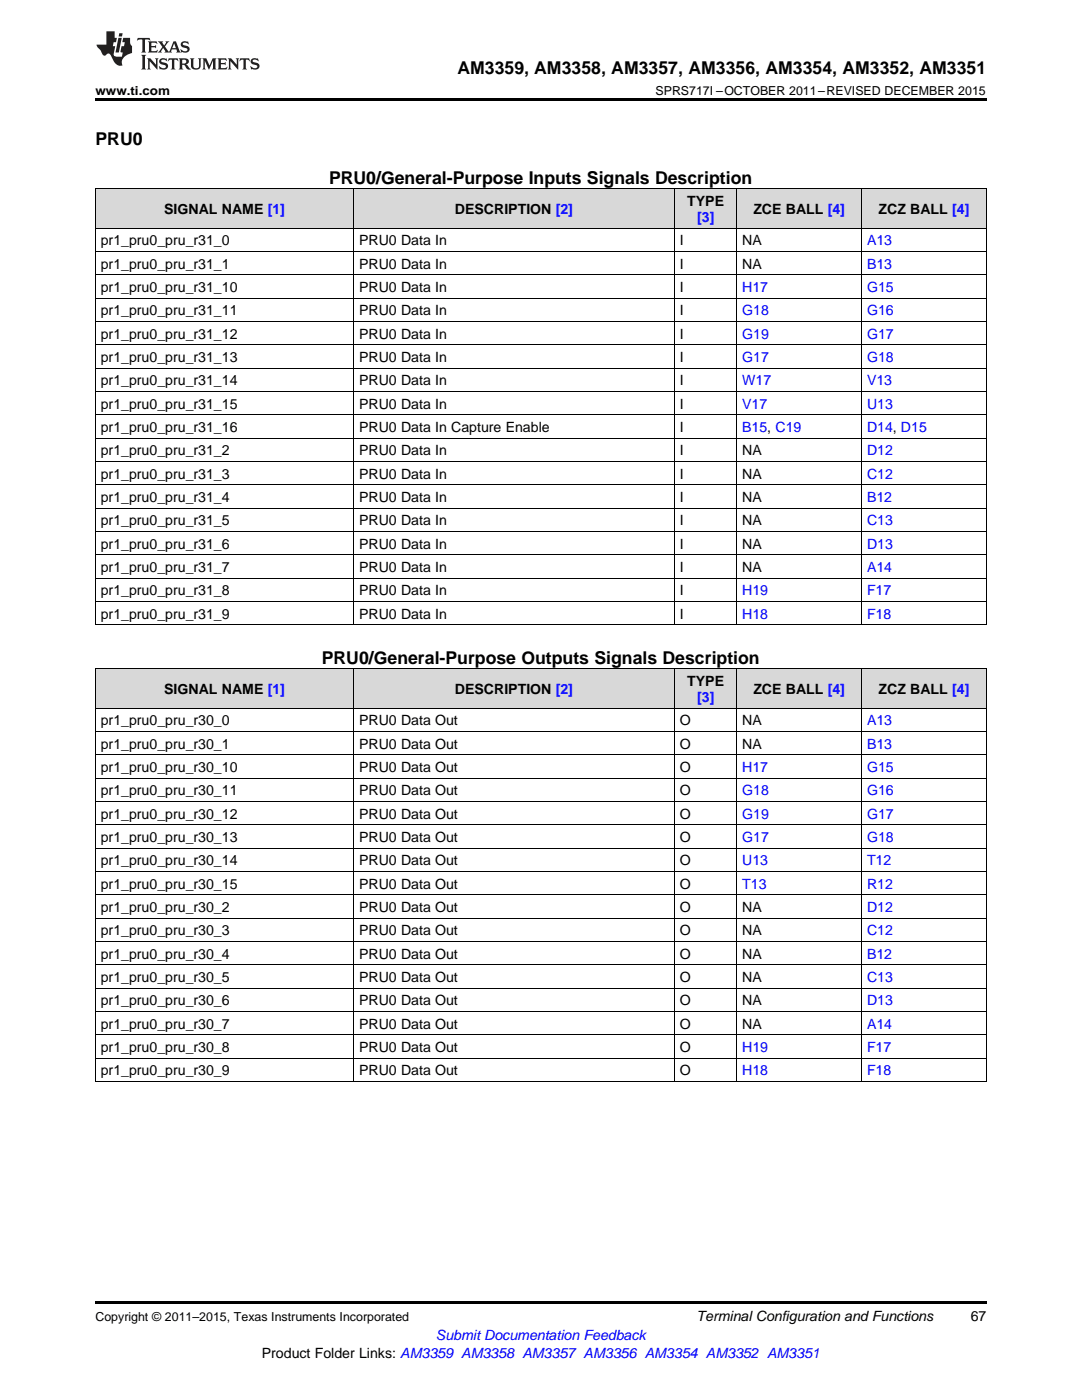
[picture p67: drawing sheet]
<svg xmlns="http://www.w3.org/2000/svg" width="216mm" height="279mm" viewBox="0 0 216 279" stroke-linecap="round" stroke-linejoin="round" font-family="sans-serif">
<defs><g id="words">
<g font-size="3.5">
<text x="91.3" y="14.8">AM3359, AM3358, AM3357, AM3356, AM3354, AM3352, AM3351</text>
<text x="19" y="28.9">PRU0</text>
<text x="65.7" y="36.7">PRU0/General-Purpose Inputs Signals Description</text>
<text x="64.2" y="132.5">PRU0/General-Purpose Outputs Signals Description</text>
</g>
<g font-size="2.8">
<text x="137.1" y="41.1">TYPE</text>
<text x="32.8" y="42.7">SIGNAL NAME [1]</text>
<text x="90.8" y="42.7">DESCRIPTION [2]</text>
<text x="150.3" y="42.7">ZCE BALL [4]</text>
<text x="175.3" y="42.7">ZCZ BALL [4]</text>
<text x="20.1" y="49">pr1_pru0_pru_r31_0</text>
<text x="20.1" y="53.6">pr1_pru0_pru_r31_1</text>
<text x="71.6" y="49">PRU0 Data In</text>
<text x="71.6" y="53.6">PRU0 Data In</text>
<text x="135.7" y="49">I</text>
<text x="135.7" y="53.6">I</text>
<text x="148.1" y="49">NA</text>
<text x="148.1" y="53.6">NA</text>
<text x="20.1" y="58.3">pr1_pru0_pru_r31_10</text>
<text x="71.6" y="58.3">PRU0 Data In</text>
<text x="135.7" y="58.3">I</text>
<text x="20.1" y="62.9">pr1_pru0_pru_r31_11</text>
<text x="71.6" y="62.9">PRU0 Data In</text>
<text x="135.7" y="62.9">I</text>
<text x="20.1" y="67.6">pr1_pru0_pru_r31_12</text>
<text x="71.6" y="67.6">PRU0 Data In</text>
<text x="135.7" y="67.6">I</text>
<text x="20.1" y="72.2">pr1_pru0_pru_r31_13</text>
<text x="20.1" y="76.9">pr1_pru0_pru_r31_14</text>
<text x="71.6" y="72.2">PRU0 Data In</text>
<text x="71.6" y="76.9">PRU0 Data In</text>
<text x="135.7" y="72.2">I</text>
<text x="135.7" y="76.9">I</text>
<text x="20.1" y="81.6">pr1_pru0_pru_r31_15</text>
<text x="71.6" y="81.6">PRU0 Data In</text>
<text x="135.7" y="81.6">I</text>
<text x="20.1" y="86.2">pr1_pru0_pru_r31_16</text>
<text x="71.6" y="86.2">PRU0 Data In Capture Enable</text>
<text x="135.7" y="86.2">I</text>
<text x="20.1" y="90.9">pr1_pru0_pru_r31_2</text>
<text x="20.1" y="95.5">pr1_pru0_pru_r31_3</text>
<text x="71.6" y="90.9">PRU0 Data In</text>
<text x="71.6" y="95.5">PRU0 Data In</text>
<text x="135.7" y="90.9">I</text>
<text x="135.7" y="95.5">I</text>
<text x="148.1" y="90.9">NA</text>
<text x="148.1" y="95.5">NA</text>
<text x="20.1" y="100.2">pr1_pru0_pru_r31_4</text>
<text x="71.6" y="100.2">PRU0 Data In</text>
<text x="135.7" y="100.2">I</text>
<text x="148.1" y="100.2">NA</text>
<text x="20.1" y="104.8">pr1_pru0_pru_r31_5</text>
<text x="71.6" y="104.8">PRU0 Data In</text>
<text x="135.7" y="104.8">I</text>
<text x="148.1" y="104.8">NA</text>
<text x="20.1" y="109.5">pr1_pru0_pru_r31_6</text>
<text x="71.6" y="109.5">PRU0 Data In</text>
<text x="135.7" y="109.5">I</text>
<text x="148.1" y="109.5">NA</text>
<text x="20.1" y="114.2">pr1_pru0_pru_r31_7</text>
<text x="20.1" y="118.8">pr1_pru0_pru_r31_8</text>
<text x="71.6" y="114.2">PRU0 Data In</text>
<text x="71.6" y="118.8">PRU0 Data In</text>
<text x="135.7" y="114.2">I</text>
<text x="135.7" y="118.8">I</text>
<text x="148.1" y="114.2">NA</text>
<text x="20.1" y="123.5">pr1_pru0_pru_r31_9</text>
<text x="71.6" y="123.5">PRU0 Data In</text>
<text x="135.7" y="123.5">I</text>
<text x="137.1" y="136.9">TYPE</text>
<text x="32.8" y="138.5">SIGNAL NAME [1]</text>
<text x="90.8" y="138.5">DESCRIPTION [2]</text>
<text x="150.3" y="138.5">ZCE BALL [4]</text>
<text x="175.3" y="138.5">ZCZ BALL [4]</text>
<text x="20.1" y="144.8">pr1_pru0_pru_r30_0</text>
<text x="20.1" y="149.4">pr1_pru0_pru_r30_1</text>
<text x="71.6" y="144.8">PRU0 Data Out</text>
<text x="71.6" y="149.4">PRU0 Data Out</text>
<text x="135.7" y="144.8">O</text>
<text x="135.7" y="149.4">O</text>
<text x="148.1" y="144.8">NA</text>
<text x="148.1" y="149.4">NA</text>
<text x="20.1" y="154.1">pr1_pru0_pru_r30_10</text>
<text x="71.6" y="154.1">PRU0 Data Out</text>
<text x="135.7" y="154.1">O</text>
<text x="20.1" y="158.8">pr1_pru0_pru_r30_11</text>
<text x="71.6" y="158.8">PRU0 Data Out</text>
<text x="135.7" y="158.8">O</text>
<text x="20.1" y="163.4">pr1_pru0_pru_r30_12</text>
<text x="71.6" y="163.4">PRU0 Data Out</text>
<text x="135.7" y="163.4">O</text>
<text x="20.1" y="168.1">pr1_pru0_pru_r30_13</text>
<text x="20.1" y="172.7">pr1_pru0_pru_r30_14</text>
<text x="71.6" y="168.1">PRU0 Data Out</text>
<text x="71.6" y="172.7">PRU0 Data Out</text>
<text x="135.7" y="168.1">O</text>
<text x="135.7" y="172.7">O</text>
<text x="20.1" y="177.4">pr1_pru0_pru_r30_15</text>
<text x="71.6" y="177.4">PRU0 Data Out</text>
<text x="135.7" y="177.4">O</text>
<text x="20.1" y="182">pr1_pru0_pru_r30_2</text>
<text x="71.6" y="182">PRU0 Data Out</text>
<text x="135.7" y="182">O</text>
<text x="148.1" y="182">NA</text>
<text x="20.1" y="186.7">pr1_pru0_pru_r30_3</text>
<text x="20.1" y="191.3">pr1_pru0_pru_r30_4</text>
<text x="71.6" y="186.7">PRU0 Data Out</text>
<text x="71.6" y="191.3">PRU0 Data Out</text>
<text x="135.7" y="186.7">O</text>
<text x="135.7" y="191.3">O</text>
<text x="148.1" y="186.7">NA</text>
<text x="148.1" y="191.3">NA</text>
<text x="20.1" y="196">pr1_pru0_pru_r30_5</text>
<text x="71.6" y="196">PRU0 Data Out</text>
<text x="135.7" y="196">O</text>
<text x="148.1" y="196">NA</text>
<text x="20.1" y="200.7">pr1_pru0_pru_r30_6</text>
<text x="71.6" y="200.7">PRU0 Data Out</text>
<text x="135.7" y="200.7">O</text>
<text x="148.1" y="200.7">NA</text>
<text x="20.1" y="205.3">pr1_pru0_pru_r30_7</text>
<text x="20.1" y="210">pr1_pru0_pru_r30_8</text>
<text x="71.6" y="205.3">PRU0 Data Out</text>
<text x="71.6" y="210">PRU0 Data Out</text>
<text x="135.7" y="205.3">O</text>
<text x="135.7" y="210">O</text>
<text x="148.1" y="205.3">NA</text>
<text x="20.1" y="214.6">pr1_pru0_pru_r30_9</text>
<text x="71.6" y="214.6">PRU0 Data Out</text>
<text x="135.7" y="214.6">O</text>
<text x="139" y="263.6">Terminal Configuration and Functions</text>
<text x="193.7" y="263.6">67</text>
<text x="52.2" y="270.9">Product Folder Links: AM3359 AM3358 AM3357 AM3356 AM3354 AM3352 AM3351</text>
</g>
<g font-size="2.8" fill="#00f">
<text x="139.1" y="44.3">[3]</text>
<text x="173" y="49">A13</text>
<text x="173" y="53.6">B13</text>
<text x="148.1" y="58.3">H17</text>
<text x="173" y="58.3">G15</text>
<text x="148.1" y="62.9">G18</text>
<text x="173" y="62.9">G16</text>
<text x="148.1" y="67.6">G19</text>
<text x="173" y="67.6">G17</text>
<text x="148.1" y="72.2">G17</text>
<text x="148.1" y="76.9">W17</text>
<text x="173" y="72.2">G18</text>
<text x="173" y="76.9">V13</text>
<text x="148.1" y="81.6">V17</text>
<text x="173" y="81.6">U13</text>
<text x="148.1" y="86.2">B15, C19</text>
<text x="173" y="86.2">D14, D15</text>
<text x="173" y="90.9">D12</text>
<text x="173" y="95.5">C12</text>
<text x="173" y="100.2">B12</text>
<text x="173" y="104.8">C13</text>
<text x="173" y="109.5">D13</text>
<text x="148.1" y="118.8">H19</text>
<text x="173" y="114.2">A14</text>
<text x="173" y="118.8">F17</text>
<text x="148.1" y="123.5">H18</text>
<text x="173" y="123.5">F18</text>
<text x="139.1" y="140.1">[3]</text>
<text x="173" y="144.8">A13</text>
<text x="173" y="149.4">B13</text>
<text x="148.1" y="154.1">H17</text>
<text x="173" y="154.1">G15</text>
<text x="148.1" y="158.8">G18</text>
<text x="173" y="158.8">G16</text>
<text x="148.1" y="163.4">G19</text>
<text x="173" y="163.4">G17</text>
<text x="148.1" y="168.1">G17</text>
<text x="148.1" y="172.7">U13</text>
<text x="173" y="168.1">G18</text>
<text x="173" y="172.7">T12</text>
<text x="148.1" y="177.4">T13</text>
<text x="173" y="177.4">R12</text>
<text x="173" y="182">D12</text>
<text x="173" y="186.7">C12</text>
<text x="173" y="191.3">B12</text>
<text x="173" y="196">C13</text>
<text x="173" y="200.7">D13</text>
<text x="148.1" y="210">H19</text>
<text x="173" y="205.3">A14</text>
<text x="173" y="210">F17</text>
<text x="148.1" y="214.6">H18</text>
<text x="173" y="214.6">F18</text>
<text x="87" y="267.4">Submit Documentation Feedback</text>
</g>
<g font-size="2.5">
<text x="19" y="19">www.ti.com</text>
<text x="130.8" y="19">SPRS717I –OCTOBER 2011–REVISED DECEMBER 2015</text>
<text x="19" y="263.6">Copyright © 2011–2015, Texas Instruments Incorporated</text>
</g>
</g></defs>
<g fill="#d8d8d8">
<path d="M19 133.6h51.6v7.8h-51.6z"/>
<path d="M70.6 133.6h64v7.8h-64z"/>
<path d="M134.6 133.6h12.4v7.8h-12.4z"/>
<path d="M147 133.6h24.9v7.8h-24.9z"/>
<path d="M171.9 133.6h24.9v7.8h-24.9z"/>
<path d="M19 37.7h51.6v7.9h-51.6z"/>
<path d="M70.6 37.7h64v7.9h-64z"/>
<path d="M134.6 37.7h12.4v7.9h-12.4z"/>
<path d="M147 37.7h24.9v7.9h-24.9z"/>
<path d="M171.9 37.7h24.9v7.9h-24.9z"/>
</g>
<path d="M19 19.5h177.8v.5h-177.8zM19 259.7h177.8v.5h-177.8z" fill="#000"/>
<g fill="none" stroke="#000" stroke-width=".2">
<path d="M19 37.7h177.8M19.1 37.7v87M70.5 37.7v87M134.6 37.7v87M147 37.7v87M171.9 37.7v87M196.8 37.7v87M19 59.5h177.8M19 54.8h177.8M19 50.2h177.8M19 45.5h177.8M19 78.1h177.8"/>
<path d="M19 73.5h177.8M19 68.8h177.8M19 64.2h177.8M19 96.7h177.8M19 92.1h177.8M19 87.4h177.8M19 82.8h177.8M19 115.4h177.8M19 110.7h177.8M19 106.1h177.8M19 101.4h177.8M19 133.5h177.8"/>
<path d="M19 124.7h177.8M19 120h177.8M19.1 133.6v82.3M70.5 133.6v82.3M134.6 133.6v82.3M147 133.6v82.3M171.9 133.6v82.3M196.8 133.6v82.3M19 160h177.8M19 155.3h177.8M19 150.7h177.8M19 146h177.8"/>
<path d="M19 141.3h177.8M19 178.6h177.8M19 173.9h177.8M19 169.3h177.8M19 164.6h177.8M19 197.2h177.8M19 192.6h177.8M19 187.9h177.8M19 183.3h177.8M19 215.8h177.8M19 211.2h177.8M19 206.5h177.8"/>
<path d="M19 201.9h177.8"/>
</g>
<g fill="#231f20">
<path d="M27.5 7.6l-.1 .5 .4-.2h.6v.1v2.1l-.2 .4h1l-.3-.4v-2.1l.1-.1h.5l.5 .2-.2-.5zM29.5 8.3l.2 .3v1.5l-.2 .4h1.8l.2-.6a1.04 1.04 0 0 1-1.3 .2v-.7h.6l.3 .2v-.6l-.3 .2h-.6v-.6l.8-.1 .4 .3-.2-.5zM31.5 8.3l.9 1.1-.9 1.1h.8l-.2-.2 .5-.7 .4 .7-.2 .2h1.5l-.1-.2 .1-.4h.9l.1 .4-.2 .2h1l-.3-.3-.7-1.9h-.5l-.9 2-.8-1 .9-1h-.8l.1 .3-.3 .5-.4-.6 .2-.2zM34.7 8.6l.4 1h-.7zM36.3 8.4a.63 .63 0 0 0-.2 .7 .63 .63 0 0 0 .6 .4l.6 .2 .1 .2a.75 .75 0 0 1-.7 .4 .75 .75 0 0 1-.6-.5l.1 .7 .1-.1a1.11 1.11 0 0 0 1.5-.6 1.13 1.13 0 0 0-1.2-.8l-.1-.4a1.04 1.04 0 0 1 1.2 .2l-.2-.5-.1 .1-.5-.2zM28.2 10.9l.2 .4v2.2l-.2 .4h1l-.3-.4v-2.2l.3-.4zM29.3 11.6l.3 .4v1.5l-.3 .4h.8l-.2-.4v-1.3l1.5 1.7v-1.9l.2-.4h-.7l.2 .4v.9l-1.1-1.3zM32 11.8a.62 .62 0 0 0-.2 .7 .62 .62 0 0 0 .6 .4l.6 .1 .1 .3a.76 .76 0 0 1-.7 .3 .76 .76 0 0 1-.6-.4l.1 .7 .1-.1a1.11 1.11 0 0 0 1.5-.6 1.13 1.13 0 0 0-1.2-.8l-.1-.4a1.04 1.04 0 0 1 1.2 .2l-.2-.6-.1 .1-.5-.1zM33.7 11.6l-.2 .6a.61 .61 0 0 1 .8-.3v1.6l-.2 .4h.9l-.2-.4v-1.6a.63 .63 0 0 1 .8 .3l-.2-.6zM35.6 11.6l.3 .4v1.5l-.3 .4h1l-.2-.2v-.8l.5 .2a.76 .76 0 0 0 1.2 .7l-1-1a.58 .58 0 0 0 .6-.5 .58 .58 0 0 0-.5-.6zM36.4 11.9h.1a.45 .45 0 0 1 .5 .1 .45 .45 0 0 1 .1 .5l-.7 .2zM37.9 11.6l.2 .2a2.17 2.17 0 0 0 .3 1.9 .99 .99 0 0 0 1.6-.6v-1.1l.2-.4h-.7l.2 .2a1.92 1.92 0 0 1-.2 1.8 .6 .6 0 0 1-.9-.5v-1.1l.2-.4zM40.4 11.6l.2 .4v1.5l-.2 .4h.7l-.2-.4v-1.4l.8 1.8 .8-1.8v1.4l-.2 .4h.9l-.2-.4v-1.5l.2-.4h-.8l-.6 1.5-.6-1.5zM43.4 11.6l.2 .4v1.5l-.2 .4h1.8l.2-.6a1.04 1.04 0 0 1-1.3 .1v-.6h.5l.4 .2v-.6l-.4 .2h-.5v-.7h.8l.3 .3-.1-.6zM45.5 11.6l.2 .4v1.5l-.2 .4h.7l-.2-.4v-1.3l1.5 1.7v-1.9l.2-.4h-.7l.2 .4v.9l-1.1-1.3zM47.9 11.6l-.1 .6a.61 .61 0 0 1 .8-.3v1.6l-.3 .4h1l-.3-.4 .1-1.6a.63 .63 0 0 1 .7 .3l-.1-.6zM50.2 11.8a.62 .62 0 0 0-.2 .7 .62 .62 0 0 0 .6 .4l.6 .1 .2 .3a.76 .76 0 0 1-.8 .3 .76 .76 0 0 1-.6-.4l.1 .7 .2-.1a1.11 1.11 0 0 0 1.5-.6 1.13 1.13 0 0 0-1.3-.8l-.1-.4a1.04 1.04 0 0 1 1.2 .2l-.1-.6-.2 .1-.5-.1z"/>
<path d="M21.2 6.3v2.6h-1.9l.1 .4 .7 .9a.91 .91 0 0 0 1 .8 .56 .56 0 0 1 .5-.3 .56 .56 0 0 1 .5 .3l.4 .8a1.53 1.53 0 0 0 1.9 1.2 1.54 1.54 0 0 1 1-2.1l.9-.3v-1.4a1.52 1.52 0 0 1-.3-1.6h-1.4l-.2 .8h.5l-.2 .8h-.4l-.2 1v.2l.4 .1-.2 .8a1.93 1.93 0 0 1-1.6-.3l.3-1.8h-.5l.2-.8h.4l.2-.8h-.4v-1.3zM23.6 7.6l-.6 2.9h.7l.6-2.9zM23.8 6.6l-.1 .7h.6l.2-.7z"/>
</g>
<use href="#words"/>
</svg>
